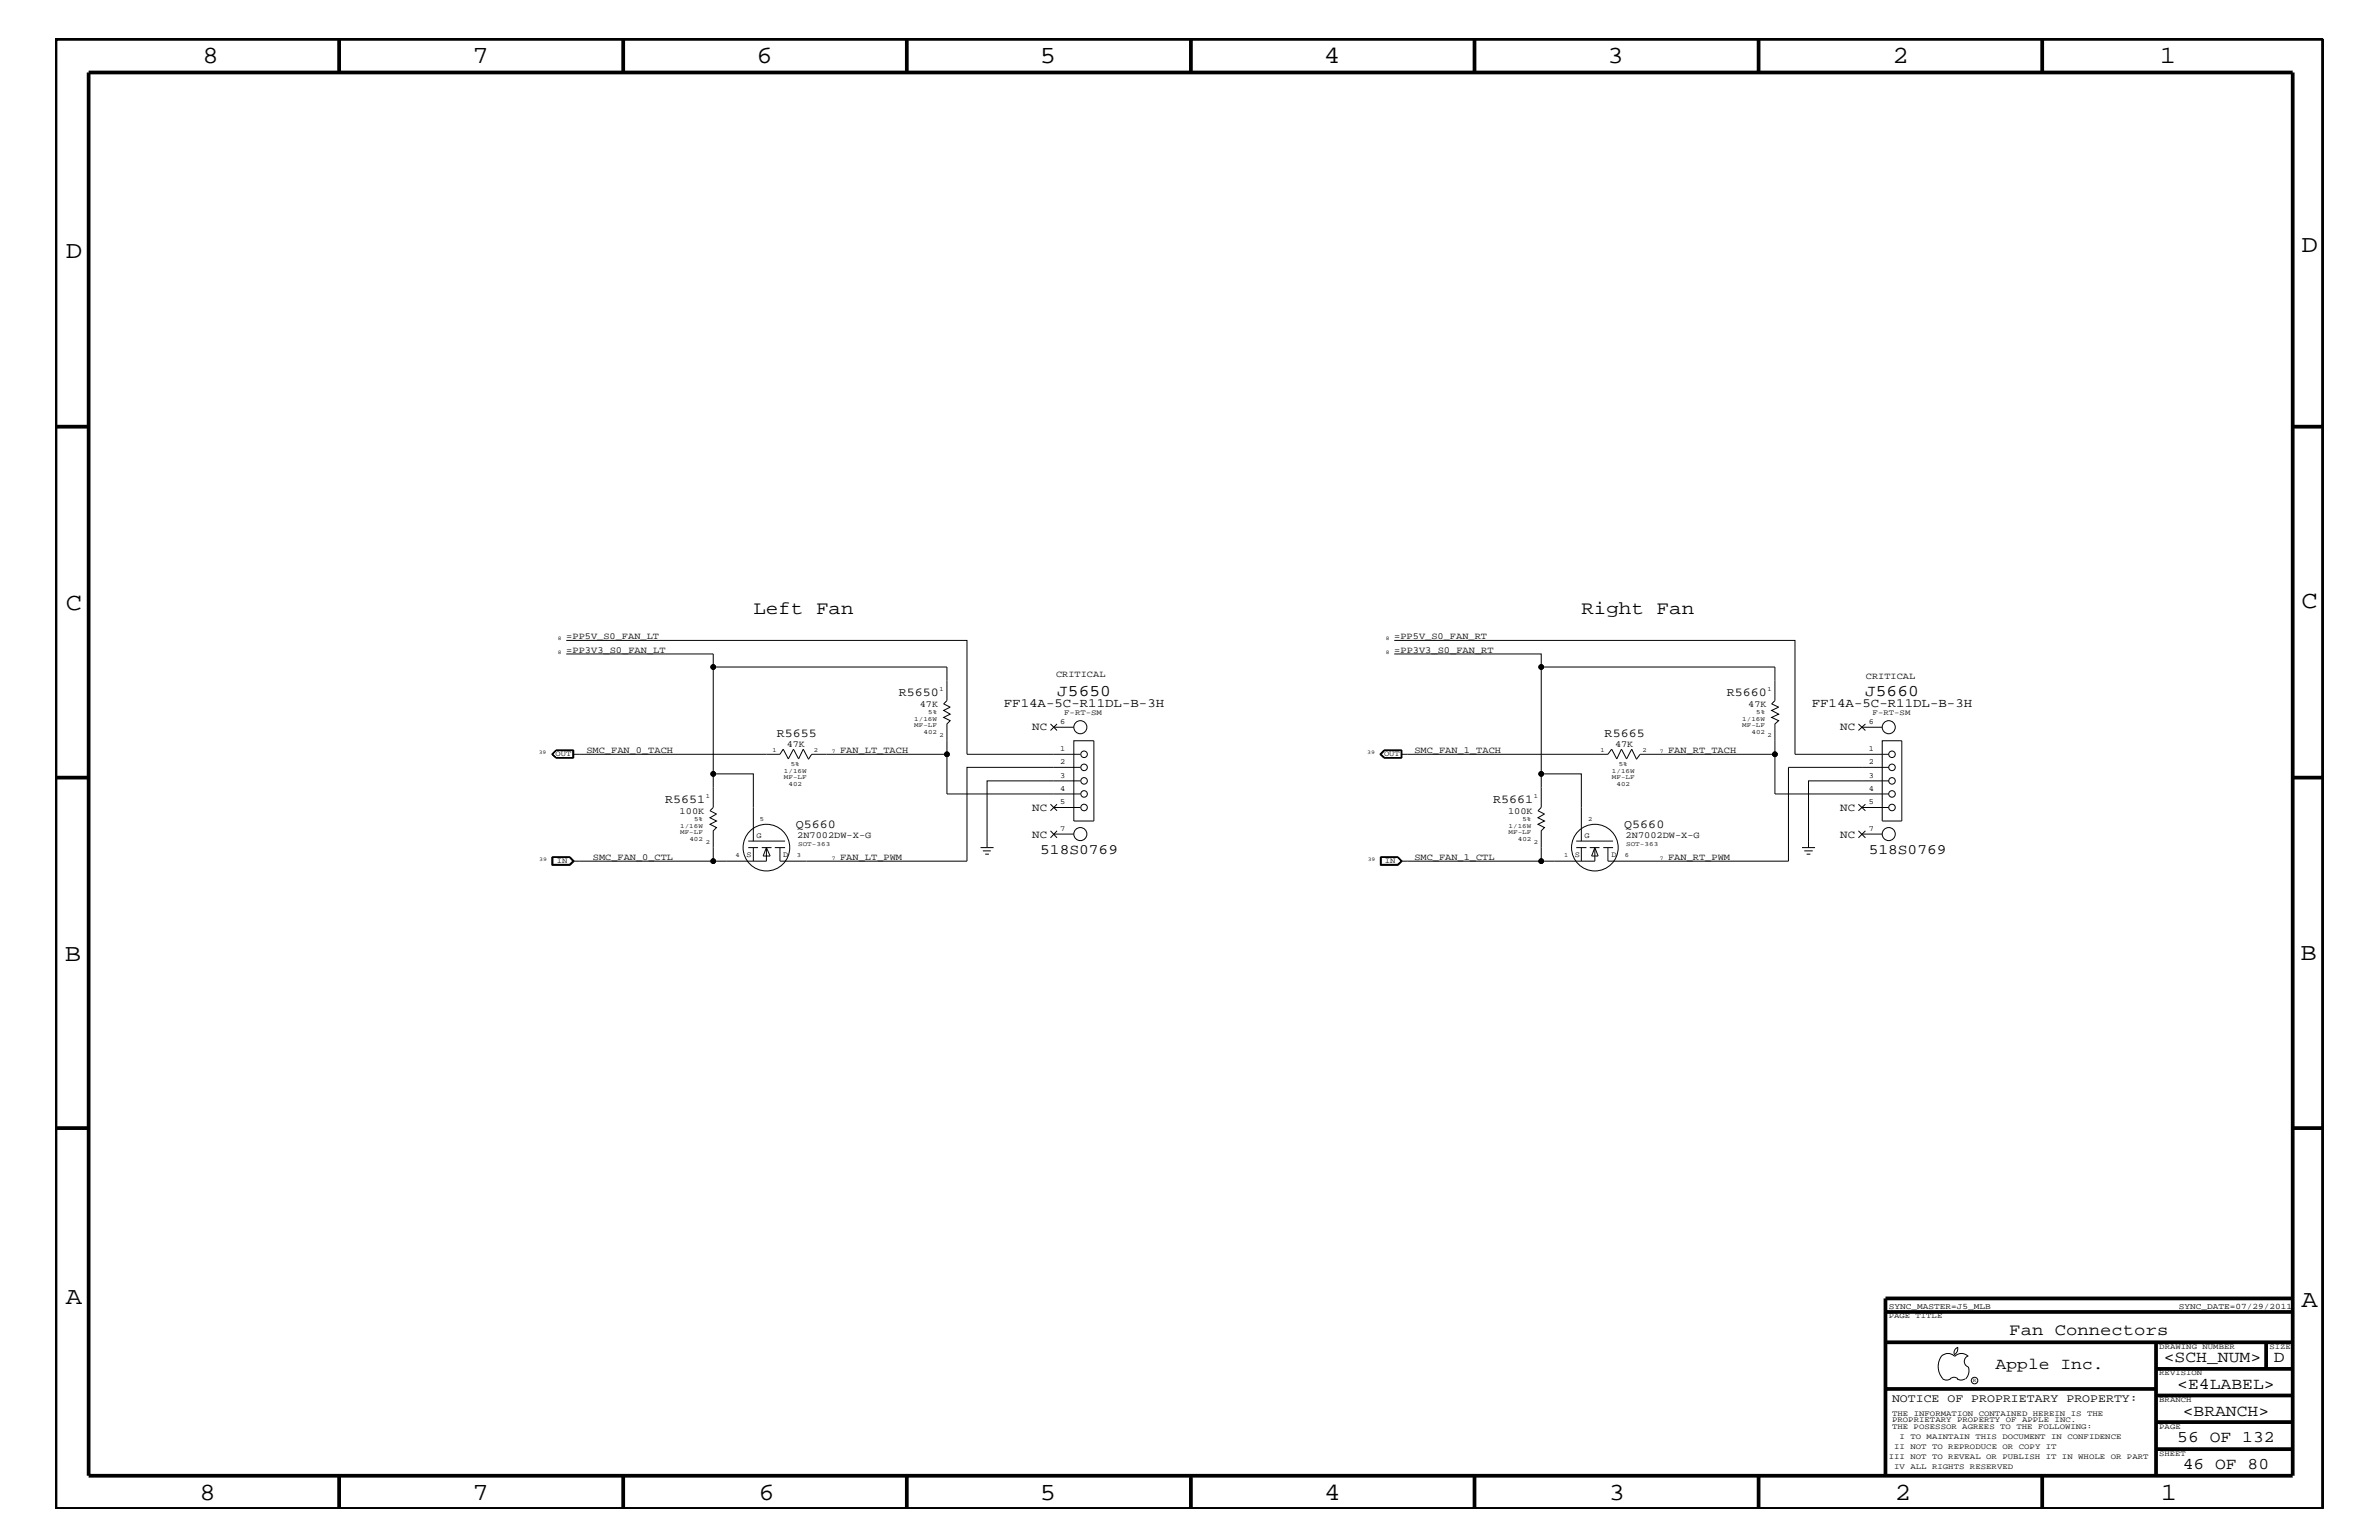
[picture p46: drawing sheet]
<svg xmlns="http://www.w3.org/2000/svg" width="432mm" height="279mm" viewBox="0 0 432 279" stroke-linecap="round" stroke-linejoin="round" font-family="sans-serif">
<defs><g id="words">
<g font-size="4.5">
<text x="36.7" y="11.5">8</text>
<text x="85.8" y="11.5">7</text>
<text x="137.3" y="11.5">6</text>
<text x="188.7" y="11.5">5</text>
<text x="240.3" y="11.5">4</text>
<text x="291.8" y="11.5">3</text>
<text x="343.5" y="11.5">2</text>
<text x="392" y="11.5">1</text>
<text x="11.9" y="46.8">D</text>
<text x="417.7" y="45.7">D</text>
<text x="11.9" y="110.6">C</text>
<text x="417.7" y="110.3">C</text>
<text x="11.8" y="174.3">B</text>
<text x="417.6" y="174.2">B</text>
<text x="11.9" y="236.7">A</text>
<text x="417.7" y="237.1">A</text>
<text x="36.2" y="272.1">8</text>
<text x="85.8" y="272.1">7</text>
<text x="137.7" y="272.1">6</text>
<text x="188.7" y="272.1">5</text>
<text x="240.4" y="272.1">4</text>
<text x="292" y="272.1">3</text>
<text x="343.9" y="272.1">2</text>
<text x="392.2" y="272.1">1</text>
</g>
<g font-size="3.4">
<text x="136.7" y="111.4">Left Fan</text>
<text x="287" y="111.4">Right Fan</text>
</g>
<g font-size="3">
<text x="191.9" y="126.4">J5650</text>
<text x="338.5" y="126.4">J5660</text>
<text x="364.7" y="242.3">Fan Connectors</text>
<text x="362.2" y="248.4">Apple Inc.</text>
<text x="392.7" y="247.1">&lt;SCH_NUM&gt;</text>
<text x="395.2" y="252">&lt;E4LABEL&gt;</text>
<text x="412.7" y="247.1">D</text>
<text x="396.2" y="256.8">&lt;BRANCH&gt;</text>
<text x="395.2" y="261.6">56 OF 132</text>
<text x="396.2" y="266.6">46 OF 80</text>
</g>
<g font-size="2.6">
<text x="188.8" y="155">518S0769</text>
<text x="339.2" y="155">518S0769</text>
</g>
<g font-size="2.3">
<text x="182.2" y="128.3">FF14A-5C-R11DL-B-3H</text>
<text x="328.8" y="128.3">FF14A-5C-R11DL-B-3H</text>
</g>
<g font-size="2.2">
<text x="163.2" y="126.4">R5650</text>
<text x="313.4" y="126.4">R5660</text>
<text x="141" y="133.8">R5655</text>
<text x="291.3" y="133.8">R5665</text>
<text x="120.7" y="145.7">R5651</text>
<text x="271" y="145.7">R5661</text>
<text x="144.4" y="150.1">Q5660</text>
<text x="294.8" y="150.1">Q5660</text>
</g>
<text font-size="2.1" x="343.4" y="254.4">NOTICE OF PROPRIETARY PROPERTY:</text>
<g font-size="2">
<text x="187.4" y="132.5">NC</text>
<text x="334" y="132.5">NC</text>
<text x="187.4" y="147.1">NC</text>
<text x="334" y="147.1">NC</text>
<text x="187.4" y="152">NC</text>
<text x="334" y="152">NC</text>
</g>
<g font-size="1.7">
<text x="102.8" y="115.9">=PP5V_S0_FAN_LT</text>
<text x="102.8" y="118.4">=PP3V3_S0_FAN_LT</text>
<text x="253.1" y="115.9">=PP5V_S0_FAN_RT</text>
<text x="253.1" y="118.4">=PP3V3_S0_FAN_RT</text>
<text x="191.7" y="122.8">CRITICAL</text>
<text x="338.7" y="123.2">CRITICAL</text>
<text x="167" y="128.2">47K</text>
<text x="317.3" y="128.2">47K</text>
<text x="106.4" y="136.6">SMC_FAN_0_TACH</text>
<text x="142.8" y="135.5">47K</text>
<text x="152.5" y="136.6">FAN_LT_TACH</text>
<text x="256.7" y="136.6">SMC_FAN_1_TACH</text>
<text x="293.2" y="135.5">47K</text>
<text x="302.8" y="136.6">FAN_RT_TACH</text>
<text x="123.4" y="147.6">100K</text>
<text x="273.7" y="147.6">100K</text>
<text x="107.6" y="156">SMC_FAN_0_CTL</text>
<text x="144.7" y="152">2N7002DW-X-G</text>
<text x="152.5" y="156">FAN_LT_PWM</text>
<text x="256.7" y="156">SMC_FAN_1_CTL</text>
<text x="295.1" y="152">2N7002DW-X-G</text>
<text x="302.8" y="156">FAN_RT_PWM</text>
</g>
<g font-size="1.5">
<text x="342.8" y="237.4">SYNC_MASTER=J5_MLB</text>
<text x="395.5" y="237.4">SYNC_DATE=07/29/2011</text>
</g>
<g font-size="1.4">
<text x="192.4" y="131.3">6</text>
<text x="193.2" y="129.7">F-RT-SM</text>
<text x="339.2" y="131.3">6</text>
<text x="339.9" y="129.7">F-RT-SM</text>
<text x="100.8" y="137.2">OUT</text>
<text x="192.4" y="136.2">1</text>
<text x="251.2" y="137.2">OUT</text>
<text x="339.2" y="136.2">1</text>
<text x="192.4" y="138.6">2</text>
<text x="192.4" y="141.1">3</text>
<text x="192.4" y="143.5">4</text>
<text x="339.2" y="138.6">2</text>
<text x="339.2" y="141.1">3</text>
<text x="339.2" y="143.5">4</text>
<text x="192.4" y="145.9">5</text>
<text x="339.2" y="145.9">5</text>
<text x="135.5" y="155.6">S</text>
<text x="137.3" y="152">G</text>
<text x="142.2" y="155.6">D</text>
<text x="192.4" y="150.7">7</text>
<text x="285.8" y="155.6">S</text>
<text x="287.6" y="152">G</text>
<text x="292.5" y="155.6">D</text>
<text x="339.2" y="150.7">7</text>
<text x="101.1" y="156.6">IN</text>
<text x="251.4" y="156.6">IN</text>
<text x="342.8" y="239.2">PAGE TITLE</text>
<text x="391.9" y="244.7">DRAWING NUMBER</text>
<text x="411.9" y="244.7">SIZE</text>
<text x="391.9" y="249.5">REVISION</text>
<text x="343.4" y="256.8">THE INFORMATION CONTAINED HEREIN IS THE</text>
<text x="391.9" y="254.4">BRANCH</text>
<text x="343.4" y="259.3">THE POSESSOR AGREES TO THE FOLLOWING:</text>
<text x="343.4" y="258">PROPRIETARY PROPERTY OF APPLE INC.</text>
<text x="343.8" y="262.9">II NOT TO REPRODUCE OR COPY IT</text>
<text x="344.8" y="261.1">I TO MAINTAIN THIS DOCUMENT IN CONFIDENCE</text>
<text x="391.9" y="259.3">PAGE</text>
<text x="342.8" y="264.7">III NOT TO REVEAL OR PUBLISH IT IN WHOLE OR PART</text>
<text x="343.8" y="266.6">IV ALL RIGHTS RESERVED</text>
<text x="391.9" y="264.1">SHEET</text>
</g>
<g font-size="1.2">
<text x="170.5" y="125.3">1</text>
<text x="320.8" y="125.3">1</text>
<text x="165.9" y="130.8">1/16W</text>
<text x="165.9" y="131.9">MF-LF</text>
<text x="168.5" y="129.6">5%</text>
<text x="316.2" y="131.9">MF-LF</text>
<text x="316.2" y="130.8">1/16W</text>
<text x="318.8" y="129.6">5%</text>
<text x="140.2" y="136.4">1</text>
<text x="147.7" y="136.4">2</text>
<text x="167.6" y="133.2">402</text>
<text x="170.5" y="133.8">2</text>
<text x="290.5" y="136.4">1</text>
<text x="298.1" y="136.4">2</text>
<text x="317.9" y="133.2">402</text>
<text x="320.8" y="133.8">2</text>
<text x="142.3" y="140.2">1/16W</text>
<text x="142.3" y="141.4">MF-LF</text>
<text x="143.1" y="142.6">402</text>
<text x="143.6" y="139">5%</text>
<text x="292.6" y="140.2">1/16W</text>
<text x="292.6" y="141.4">MF-LF</text>
<text x="293.4" y="142.6">402</text>
<text x="293.8" y="139">5%</text>
<text x="126" y="149">5%</text>
<text x="128.1" y="144.7">1</text>
<text x="137.9" y="149">5</text>
<text x="276.4" y="149">5%</text>
<text x="278.4" y="144.7">1</text>
<text x="288.3" y="149">2</text>
<text x="123.4" y="151.3">MF-LF</text>
<text x="123.4" y="150.1">1/16W</text>
<text x="125.1" y="152.6">402</text>
<text x="128.1" y="153.2">2</text>
<text x="133.5" y="155.6">4</text>
<text x="144.6" y="155.6">3</text>
<text x="144.9" y="153.4">SOT-363</text>
<text x="273.8" y="151.3">MF-LF</text>
<text x="273.8" y="150.1">1/16W</text>
<text x="275.5" y="152.6">402</text>
<text x="278.4" y="153.2">2</text>
<text x="283.9" y="155.6">1</text>
<text x="294.9" y="155.6">6</text>
<text x="295.1" y="153.4">SOT-363</text>
</g>
<g font-size="1">
<text x="101.3" y="116.2">8</text>
<text x="101.3" y="118.6">8</text>
<text x="251.5" y="118.6">8</text>
<text x="251.5" y="116.2">8</text>
<text x="97.8" y="136.8">39</text>
<text x="151" y="136.6">7</text>
<text x="248.2" y="136.8">39</text>
<text x="301.2" y="136.6">7</text>
<text x="151" y="156">7</text>
<text x="301.2" y="156">7</text>
<text x="97.9" y="156.2">39</text>
<text x="248.2" y="156.2">39</text>
<text x="358.1" y="250.7">R</text>
</g>
</g></defs>
<g fill="none" stroke="#000" stroke-width=".18">
<path d="M102.8 116.2h72.7v20.6h20.6M102.8 118.6h26.7v21.8M253.1 118.6h26.6v2.4h42.5v6.1l-.6 .6 1.2 .6-1.2 .6 1.2 .7-1.2 .6 1.2 .6-.6 .5v12.7h20.6M253.1 116.2h72.7v20.6h17M100.2 136.8l.7-.7h3.2v1.4h-3.2zM100.9 137.4h3.2M100.9 136.2l-.7 .6 .7 .6M100.9 136.2h3.2M100.9 136.2l-.6 .6 .6 .6M104 136.8h37.6l.6-.9 .9 1.8 .9-1.8 .9 1.8 .9-1.8 .9 1.8M104 136.2v1.2M104.1 136.1v1.4"/>
<path d="M129.5 121h42.4v6.1l-.6 .6 1.2 .6-1.2 .6 1.2 .7-1.2 .6 1.2 .6-.6 .5v12.7h24.2M171.9 136.8h-24.6l-.6 1M190.7 131.3l1.2 1.2M191.3 131.9h3.6M191.9 131.3l-1.2 1.2M194.9 134.4h3.6v14.6h-3.6zM196.1 139.2h-20.6v17h-33.9v-2.4M251.2 136.1h3.2v1.4h-3.2M251.2 136.1l-.8 .7 .8 .7M251.2 136.1l-.7 .7 .7 .7M251.3 136.2h3v1.2h-3M251.3 136.2l-.7 .6 .7 .6"/>
<path d="M251.3 136.2l-.6 .6 .6 .6M254.3 136.8h37.5l.7-.9 1 1.8 .8-1.8 .9 1.8 1-1.8 .8 1.8M279.7 121v19.4M322.2 136.8h-24.5l-.7 1M337.3 131.3l1.3 1.2M338 131.9h3.6M338.6 131.3l-1.3 1.2M341.6 134.4h3.6v14.6h-3.6zM342.8 139.2h-18.2v17h-32.8v-2.4M100.2 155.5h3.3l.7 .7-.7 .8h-3.3zM100.2 155.5v1.4h3.3l.6-.7-.6-.7M103.4 155.6h-3.1v1.2h3.1"/>
<path d="M103.4 155.6l.7 .6-.7 .6M103.4 155.6l.6 .6M104 156.2l-.6 .6M135.8 153.8h1.8M135.8 152.6h6.7M136.7 152.6v-12.2h-7.2v6.1l-.6 .6 1.1 .6-1.1 .7 1.1 .6-1.1 .5 1.1 .6-.5 .6v5.5M136.7 153.8v2.4M138.3 153.8h1.7M139.1 153.8v2.4h-35.1M139.1 153.8l.7 1.5h-1.3zM140.6 153.8h1.9M178 153.8h2.3"/>
<path d="M178.4 154.4h1.4M178.8 155h.7M190.7 145.9l1.2 1.2M190.7 150.7l1.2 1.3M191.3 146.5h4.8M191.3 151.3h3.6M191.9 145.9l-1.2 1.2M191.9 150.7l-1.2 1.3M196.1 141.7h-16.9v12.1M250.5 155.5h3.2l.8 .7-.8 .8h-3.2zM250.6 155.5v1.4h3.1l.7-.7-.7-.7M250.6 155.6h3.1l.6 .6"/>
<path d="M250.7 155.6v1.2M253.7 155.6l.6 .6M254.3 156.2l-.6 .6h-3.1M254.3 156.2l-.6 .6M286.1 153.8h1.9M286.1 152.6h6.7M287 152.6v-12.2h-7.3v6.1l-.6 .6 1.2 .6-1.2 .7 1.2 .6-1.2 .5 1.2 .6-.6 .6v5.5M287 153.8v2.4M288.5 153.8h1.8M289.5 153.8v2.4h-35.2M289.5 153.8l.6 1.5h-1.2zM291 153.8h1.8"/>
<path d="M327.1 153.8h2.3M327.5 154.4h1.5M327.9 155h.7M337.3 145.9l1.3 1.2M337.3 150.7l1.3 1.3M338 146.5h4.8M338 151.3h3.6M338.6 145.9l-1.3 1.2M338.6 150.7l-1.3 1.3M342.8 141.7h-14.5v12.1M352.3 246.1a1.72 1.72 0 0 1 2.5 0 1.69 1.69 0 0 1 2.4 0M352.4 246a3.2 3.2 0 0 0 .4 4.3l.8 .1 .4-.2"/>
<path d="M354 250.2l.7-.3 .7 .3M355.2 250.2l.7 .2 .7-.2M355.3 244.4v.3a1.18 1.18 0 0 1-.6 1.1M355.4 244.4a.99 .99 0 0 0-.6 1.4M357.2 246a1.04 1.04 0 0 0-.7 1 1.04 1.04 0 0 0 .7 1M357.3 248l.1 .7a2.11 2.11 0 0 1-.6 1.5"/>
<circle cx="129.5" cy="121" r=".42"/>
<circle cx="171.9" cy="136.8" r=".42"/>
<circle cx="196.1" cy="131.9" r="1.19"/>
<circle cx="196.8" cy="136.8" r=".59"/>
<circle cx="196.8" cy="139.2" r=".59"/>
<circle cx="279.7" cy="121" r=".42"/>
<circle cx="322.2" cy="136.8" r=".42"/>
<circle cx="342.8" cy="131.9" r="1.19"/>
<circle cx="343.4" cy="136.8" r=".59"/>
<circle cx="343.4" cy="139.2" r=".59"/>
<circle cx="129.5" cy="156.2" r=".42"/>
<circle cx="129.5" cy="140.4" r=".42"/>
<circle cx="139.1" cy="153.8" r="4.2"/>
<circle cx="196.1" cy="151.3" r="1.19"/>
<circle cx="196.8" cy="141.7" r=".59"/>
<circle cx="196.8" cy="144" r=".59"/>
<circle cx="196.8" cy="146.5" r=".59"/>
<circle cx="279.7" cy="156.2" r=".42"/>
<circle cx="279.7" cy="140.4" r=".42"/>
<circle cx="289.5" cy="153.8" r="4.2"/>
<circle cx="342.8" cy="151.3" r="1.19"/>
<circle cx="343.4" cy="146.5" r=".59"/>
<circle cx="343.4" cy="141.7" r=".59"/>
<circle cx="343.4" cy="144" r=".59"/>
<circle cx="358.4" cy="250.5" r=".59"/>
</g>
<g fill="none" stroke="#000" stroke-width=".68" stroke-linecap="butt">
<path d="M10.1 7.1h411.5v266.7h-411.5zM16.1 13.2h400v254.5h-400zM61.6 7.1v6.1M113.1 7.1v6.1M164.6 7.1v6.1M216.2 7.1v6.1M267.6 7.1v6.1M319.2 7.1v6.1M370.7 7.1v6.1M10.1 77.4h6M416.1 77.4h5.5M10.1 141.1h6"/>
<path d="M416.1 141.1h5.5M10.1 204.7h6M416.1 204.7h5.5M342.2 238h73.9M416.1 235.6h-73.9v32.1M342.2 243.5h73.9M342.2 252h49.1M391.3 248.4h24.8M391.3 243.5v24.2M391.3 258h24.8M391.3 253.2h24.8M411.3 243.5v4.9"/>
<path d="M61.6 267.7v6.1M113.1 267.7v6.1M164.6 267.7v6.1M216.2 268v5.8M267.6 267.7v6.1M319.2 267.7v6.1M370.7 267.7v6.1M391.3 262.9h24.8"/>
</g>
<g fill="#000">
<circle cx="129.5" cy="121" r=".42"/>
<circle cx="171.9" cy="136.8" r=".42"/>
<circle cx="279.7" cy="121" r=".42"/>
<circle cx="322.2" cy="136.8" r=".42"/>
<circle cx="129.5" cy="156.2" r=".42"/>
<circle cx="129.5" cy="140.4" r=".42"/>
<circle cx="279.7" cy="156.2" r=".42"/>
<circle cx="279.7" cy="140.4" r=".42"/>
</g>
<use href="#words"/>
</svg>
